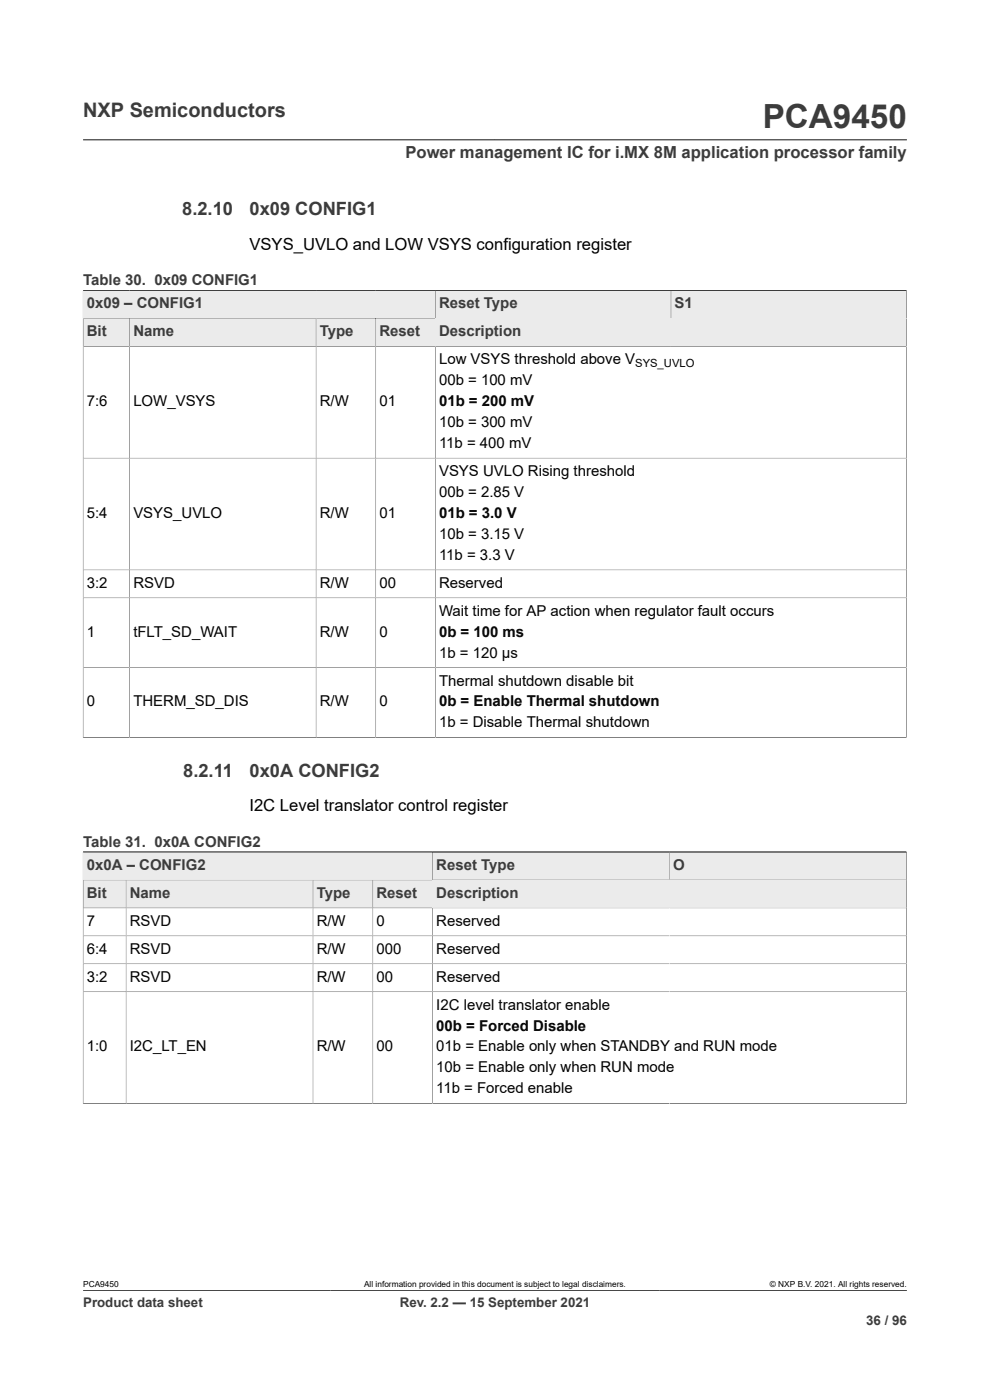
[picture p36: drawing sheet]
<svg xmlns="http://www.w3.org/2000/svg" width="210mm" height="297mm" viewBox="0 0 210 297" stroke-linecap="round" stroke-linejoin="round" font-family="sans-serif">
<defs><g id="words">
<text font-size="7.1" fill="#3c3c3c" x="161.8" y="27.2">PCA9450</text>
<text font-size="4.2" fill="#3c3c3c" x="17.6" y="24.8">NXP Semiconductors</text>
<g font-size="3.9" fill="#3c3c3c">
<text x="38.7" y="45.7">8.2.10</text>
<text x="52.9" y="45.7">0x09 CONFIG1</text>
<text x="38.9" y="164.8">8.2.11</text>
<text x="52.9" y="164.8">0x0A CONFIG2</text>
</g>
<text font-size="3.5" fill="#3c3c3c" x="86" y="33.5">Power management IC for i.MX 8M application processor family</text>
<g font-size="3.5">
<text x="52.9" y="53">VSYS_UVLO and LOW VSYS configuration register</text>
<text x="52.9" y="172.1">I2C Level translator control register</text>
</g>
<g font-size="3.2" fill="#3c3c3c">
<text x="17.6" y="60.5">Table 30. 0x09 CONFIG1</text>
<text x="18.4" y="65.4">0x09 – CONFIG1</text>
<text x="93.1" y="65.4">Reset Type</text>
<text x="143.1" y="65.4">S1</text>
<text x="18.4" y="71.3">Bit</text>
<text x="28.3" y="71.3">Name</text>
<text x="67.8" y="71.3">Type</text>
<text x="80.5" y="71.3">Reset</text>
<text x="93.1" y="71.3">Description</text>
<text x="17.6" y="179.6">Table 31. 0x0A CONFIG2</text>
<text x="18.4" y="184.5">0x0A – CONFIG2</text>
<text x="92.5" y="184.5">Reset Type</text>
<text x="142.8" y="184.5">O</text>
<text x="18.4" y="190.5">Bit</text>
<text x="27.5" y="190.5">Name</text>
<text x="67.2" y="190.5">Type</text>
<text x="79.9" y="190.5">Reset</text>
<text x="92.5" y="190.5">Description</text>
</g>
<g font-size="3.2">
<text x="93.1" y="77.3">Low VSYS threshold above V</text>
<text x="93.1" y="81.7">00b = 100 mV</text>
<text x="18.4" y="86.2">7:6</text>
<text x="28.3" y="86.2">LOW_VSYS</text>
<text x="67.8" y="86.2">R/W</text>
<text x="80.5" y="86.2">01</text>
<text x="93.1" y="86.2">01b = 200 mV</text>
<text x="93.1" y="90.6">10b = 300 mV</text>
<text x="93.1" y="95.1">11b = 400 mV</text>
<text x="93.1" y="101">VSYS UVLO Rising threshold</text>
<text x="93.1" y="105.4">00b = 2.85 V</text>
<text x="18.4" y="109.9">5:4</text>
<text x="28.3" y="109.9">VSYS_UVLO</text>
<text x="67.8" y="109.9">R/W</text>
<text x="80.5" y="109.9">01</text>
<text x="93.1" y="109.9">01b = 3.0 V</text>
<text x="93.1" y="114.3">10b = 3.15 V</text>
<text x="93.1" y="118.8">11b = 3.3 V</text>
<text x="18.4" y="124.7">3:2</text>
<text x="28.3" y="124.7">RSVD</text>
<text x="67.8" y="124.7">R/W</text>
<text x="80.5" y="124.7">00</text>
<text x="93.1" y="124.7">Reserved</text>
<text x="93.1" y="130.6">Wait time for AP action when regulator fault occurs</text>
<text x="18.4" y="135.1">1</text>
<text x="28.3" y="135.1">tFLT_SD_WAIT</text>
<text x="67.8" y="135.1">R/W</text>
<text x="80.5" y="135.1">0</text>
<text x="93.1" y="135.1">0b = 100 ms</text>
<text x="93.1" y="139.5">1b = 120 μs</text>
<text x="18.4" y="149.9">0</text>
<text x="28.3" y="149.9">THERM_SD_DIS</text>
<text x="67.8" y="149.9">R/W</text>
<text x="80.5" y="149.9">0</text>
<text x="93.1" y="145.4">Thermal shutdown disable bit</text>
<text x="93.1" y="149.9">0b = Enable Thermal shutdown</text>
<text x="93.1" y="154.3">1b = Disable Thermal shutdown</text>
<text x="18.4" y="196.4">7</text>
<text x="27.5" y="196.4">RSVD</text>
<text x="67.2" y="196.4">R/W</text>
<text x="79.9" y="196.4">0</text>
<text x="92.5" y="196.4">Reserved</text>
<text x="18.4" y="202.3">6:4</text>
<text x="27.5" y="202.3">RSVD</text>
<text x="67.2" y="202.3">R/W</text>
<text x="79.9" y="202.3">000</text>
<text x="92.5" y="202.3">Reserved</text>
<text x="18.4" y="208.2">3:2</text>
<text x="27.5" y="208.2">RSVD</text>
<text x="67.2" y="208.2">R/W</text>
<text x="79.9" y="208.2">00</text>
<text x="92.5" y="208.2">Reserved</text>
<text x="92.5" y="214.2">I2C level translator enable</text>
<text x="92.5" y="218.6">00b = Forced Disable</text>
<text x="18.4" y="223.1">1:0</text>
<text x="27.5" y="223.1">I2C_LT_EN</text>
<text x="67.2" y="223.1">R/W</text>
<text x="79.9" y="223.1">00</text>
<text x="92.5" y="223.1">01b = Enable only when STANDBY and RUN mode</text>
<text x="92.5" y="227.5">10b = Enable only when RUN mode</text>
<text x="92.5" y="232">11b = Forced enable</text>
</g>
<g font-size="2.8" fill="#3c3c3c">
<text x="17.6" y="277.3">Product data sheet</text>
<text x="84.8" y="277.3">Rev. 2.2 — 15 September 2021</text>
<text x="183.7" y="281">36 / 96</text>
</g>
<text font-size="2.4" x="134.7" y="77.9">SYS_UVLO</text>
<g font-size="1.8">
<text x="17.6" y="273.1">PCA9450</text>
<text x="77.2" y="273.1">All information provided in this document is subject to legal disclaimers.</text>
<text x="163.3" y="273.1">© NXP B.V. 2021. All rights reserved.</text>
</g>
</g></defs>
<path d="M17.6 29.7h174.8M92.4 61.6v6h-74.8v-6h174.6" fill="none" stroke="#3c3c3c" stroke-width=".21"/>
<g fill="#ebebeb">
<path d="M17.7 61.7h74.6v5.8h-74.6z"/>
<path d="M92.4 61.7h49.9v5.8h-49.9z"/>
</g>
<path d="M92.4 61.6h49.9v6h-49.9z" fill="none" stroke="#3c3c3c" stroke-width=".21"/>
<path d="M142.4 61.7h49.8v5.8h-49.8z" fill="#ebebeb"/>
<path d="M142.3 61.6h49.9v6h-49.9z" fill="none" stroke="#3c3c3c" stroke-width=".21"/>
<path d="M17.7 67.6h9.7v5.8h-9.7z" fill="#ebebeb"/>
<path d="M17.6 67.6h9.9v5.9h-9.9z" fill="none" stroke="#3c3c3c" stroke-width=".21"/>
<path d="M27.6 67.6h39.4v5.8h-39.4z" fill="#ebebeb"/>
<path d="M27.5 67.6h39.5v5.9h-39.5z" fill="none" stroke="#3c3c3c" stroke-width=".21"/>
<path d="M67.1 67.6h12.5v5.8h-12.5z" fill="#ebebeb"/>
<path d="M67 67.6h12.7v5.9h-12.7z" fill="none" stroke="#3c3c3c" stroke-width=".21"/>
<path d="M79.8 67.6h12.5v5.8h-12.5z" fill="#ebebeb"/>
<path d="M79.7 67.6h112.5v5.9h-112.5zM92.4 67.6v5.9" fill="none" stroke="#3c3c3c" stroke-width=".21"/>
<path d="M92.4 67.6h99.8v5.8h-99.8z" fill="#ebebeb"/>
<path d="M17.6 61.6h174.6M27.5 73.5v83M67 73.5v83M79.7 73.5v83M92.4 73.5v83M17.6 97.2h174.6M17.6 120.9h174.6M17.6 126.8h174.6M17.6 156.5h174.7M17.6 141.6h174.6M192.2 156.5v-83h-174.6v83M91.8 180.8v5.9h-74.2v-5.9h174.6" fill="none" stroke="#3c3c3c" stroke-width=".21"/>
<g fill="#ebebeb">
<path d="M17.7 180.8h74v5.8h-74z"/>
<path d="M91.8 180.8h50.1v5.8h-50.1z"/>
</g>
<path d="M91.8 180.8h50.2v5.9h-50.2z" fill="none" stroke="#3c3c3c" stroke-width=".21"/>
<path d="M142.1 180.8h50.1v5.8h-50.1z" fill="#ebebeb"/>
<path d="M142 180.8h50.2v5.9h-50.2z" fill="none" stroke="#3c3c3c" stroke-width=".21"/>
<path d="M17.7 186.8h9v5.7h-9z" fill="#ebebeb"/>
<path d="M17.6 186.7h9.1v5.9h-9.1z" fill="none" stroke="#3c3c3c" stroke-width=".21"/>
<path d="M26.8 186.8h39.5v5.7h-39.5z" fill="#ebebeb"/>
<path d="M26.7 186.7h39.7v5.9h-39.7z" fill="none" stroke="#3c3c3c" stroke-width=".21"/>
<path d="M66.5 186.8h12.5v5.7h-12.5z" fill="#ebebeb"/>
<path d="M66.4 186.7h12.7v5.9h-12.7z" fill="none" stroke="#3c3c3c" stroke-width=".21"/>
<path d="M79.2 186.8h12.5v5.7h-12.5z" fill="#ebebeb"/>
<path d="M79.1 186.7h113.1v5.9h-113.1zM91.8 186.7v5.9" fill="none" stroke="#3c3c3c" stroke-width=".21"/>
<path d="M91.8 186.8h100.4v5.7h-100.4z" fill="#ebebeb"/>
<path d="M17.6 198.5h174.6M17.6 180.8h174.6M26.7 192.6v41.5M66.4 192.6v41.5M79.1 192.6v41.5M91.8 192.6v41.5M17.6 204.5h174.6M17.6 210.4h174.6M17.6 234.1h174.7M17.6 234.2v-41.6h174.6v41.6M17.6 273.8h174.8" fill="none" stroke="#3c3c3c" stroke-width=".21"/>
<use href="#words"/>
</svg>
